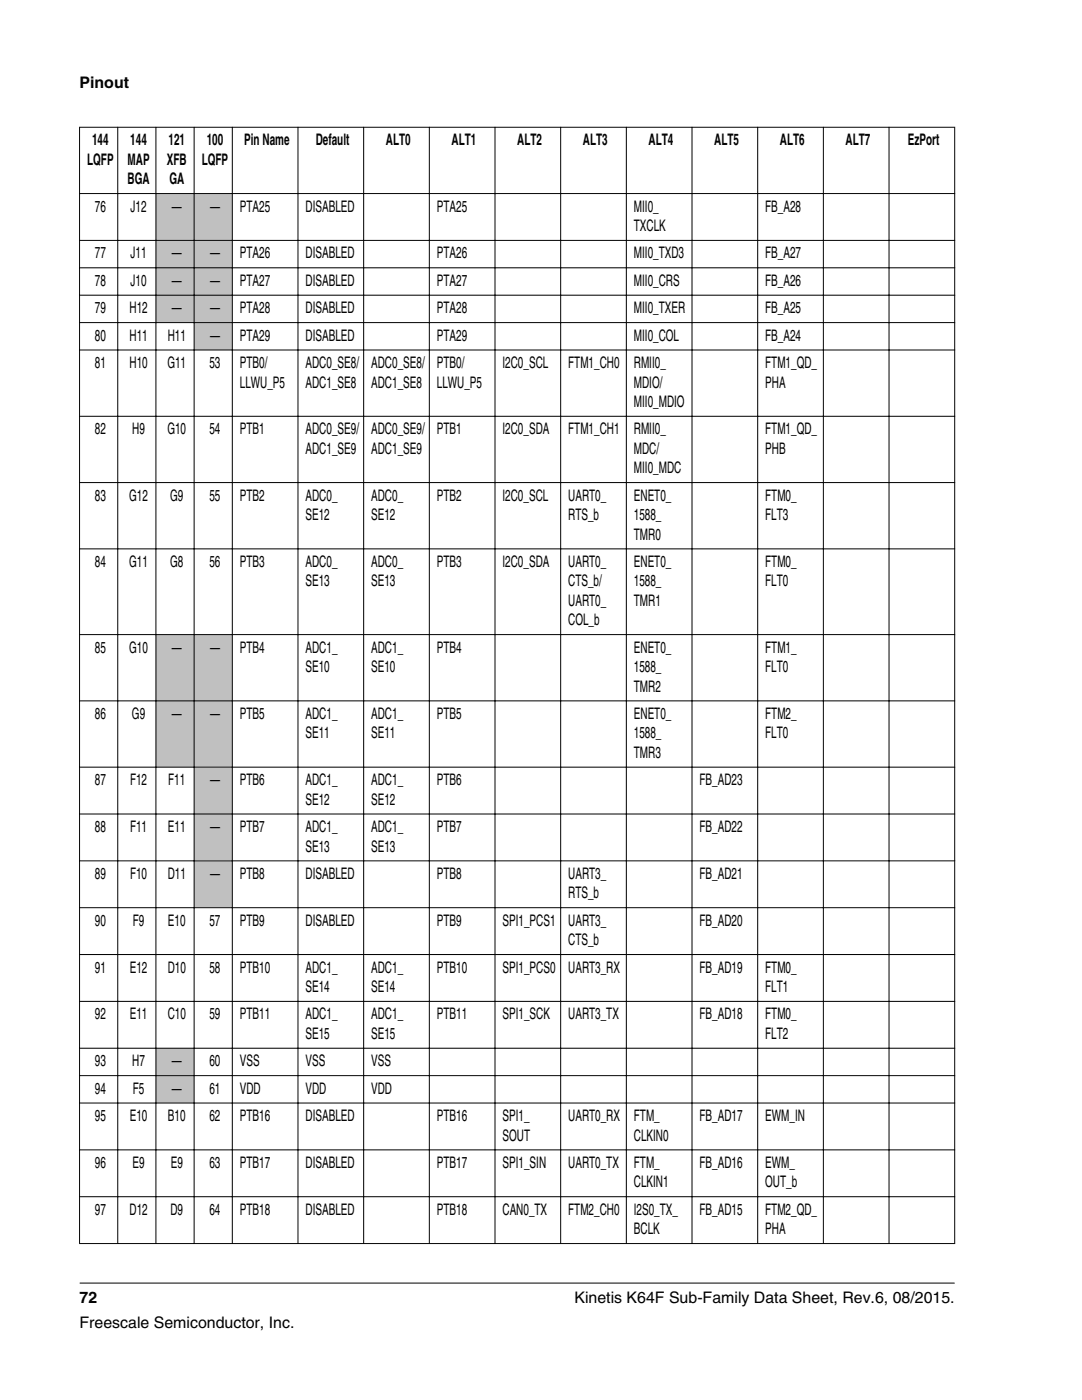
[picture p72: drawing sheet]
<svg xmlns="http://www.w3.org/2000/svg" width="216mm" height="279mm" viewBox="0 0 216 279" stroke-linecap="round" stroke-linejoin="round" font-family="sans-serif">
<defs><g id="words">
<g font-size="3.2">
<text x="15.9" y="17.5">Pinout</text>
<text x="18.4" y="29">144</text>
<text x="26" y="29">144</text>
<text x="33.6" y="29">121</text>
<text x="41.2" y="29">100</text>
<text x="48.7" y="29">Pin Name</text>
<text x="63" y="29">Default</text>
<text x="77" y="29">ALT0</text>
<text x="90.1" y="29">ALT1</text>
<text x="103.2" y="29">ALT2</text>
<text x="116.3" y="29">ALT3</text>
<text x="129.4" y="29">ALT4</text>
<text x="142.5" y="29">ALT5</text>
<text x="155.6" y="29">ALT6</text>
<text x="168.7" y="29">ALT7</text>
<text x="181.2" y="29">EzPort</text>
<text x="17.4" y="32.9">LQFP</text>
<text x="25.5" y="32.9">MAP</text>
<text x="33.3" y="32.9">XFB</text>
<text x="40.3" y="32.9">LQFP</text>
<text x="25.5" y="36.8">BGA</text>
<text x="33.8" y="36.8">GA</text>
<text x="18.9" y="42.2">76</text>
<text x="26.1" y="42.2">J12</text>
<text x="34.3" y="42.2">—</text>
<text x="41.9" y="42.2">—</text>
<text x="47.9" y="42.2">PTA25</text>
<text x="61" y="42.2">DISABLED</text>
<text x="87.2" y="42.2">PTA25</text>
<text x="126.5" y="42.2">MII0_</text>
<text x="126.5" y="46.1">TXCLK</text>
<text x="152.7" y="42.2">FB_A28</text>
<text x="18.9" y="51.6">77</text>
<text x="26.1" y="51.6">J11</text>
<text x="34.3" y="51.6">—</text>
<text x="41.9" y="51.6">—</text>
<text x="47.9" y="51.6">PTA26</text>
<text x="61" y="51.6">DISABLED</text>
<text x="87.2" y="51.6">PTA26</text>
<text x="126.5" y="51.6">MII0_TXD3</text>
<text x="152.7" y="51.6">FB_A27</text>
<text x="18.9" y="57.1">78</text>
<text x="26.1" y="57.1">J10</text>
<text x="34.3" y="57.1">—</text>
<text x="41.9" y="57.1">—</text>
<text x="47.9" y="57.1">PTA27</text>
<text x="61" y="57.1">DISABLED</text>
<text x="87.2" y="57.1">PTA27</text>
<text x="126.5" y="57.1">MII0_CRS</text>
<text x="152.7" y="57.1">FB_A26</text>
<text x="18.9" y="62.5">79</text>
<text x="25.8" y="62.5">H12</text>
<text x="34.3" y="62.5">—</text>
<text x="41.9" y="62.5">—</text>
<text x="47.9" y="62.5">PTA28</text>
<text x="61" y="62.5">DISABLED</text>
<text x="87.2" y="62.5">PTA28</text>
<text x="126.5" y="62.5">MII0_TXER</text>
<text x="152.7" y="62.5">FB_A25</text>
<text x="18.9" y="68">80</text>
<text x="25.8" y="68">H11</text>
<text x="33.5" y="68">H11</text>
<text x="41.9" y="68">—</text>
<text x="47.9" y="68">PTA29</text>
<text x="61" y="68">DISABLED</text>
<text x="87.2" y="68">PTA29</text>
<text x="126.5" y="68">MII0_COL</text>
<text x="152.7" y="68">FB_A24</text>
<text x="18.9" y="73.5">81</text>
<text x="25.8" y="73.5">H10</text>
<text x="33.4" y="73.5">G11</text>
<text x="41.8" y="73.5">53</text>
<text x="47.9" y="73.5">PTB0/</text>
<text x="47.9" y="77.3">LLWU_P5</text>
<text x="61" y="73.5">ADC0_SE8/</text>
<text x="61" y="77.3">ADC1_SE8</text>
<text x="74.1" y="73.5">ADC0_SE8/</text>
<text x="74.1" y="77.3">ADC1_SE8</text>
<text x="87.2" y="73.5">PTB0/</text>
<text x="87.2" y="77.3">LLWU_P5</text>
<text x="100.3" y="73.5">I2C0_SCL</text>
<text x="113.4" y="73.5">FTM1_CH0</text>
<text x="126.5" y="73.5">RMII0_</text>
<text x="126.5" y="77.3">MDIO/</text>
<text x="152.7" y="73.5">FTM1_QD_</text>
<text x="152.7" y="77.3">PHA</text>
<text x="126.5" y="81.2">MII0_MDIO</text>
<text x="18.9" y="86.7">82</text>
<text x="26.4" y="86.7">H9</text>
<text x="33.4" y="86.7">G10</text>
<text x="41.8" y="86.7">54</text>
<text x="47.9" y="86.7">PTB1</text>
<text x="61" y="86.7">ADC0_SE9/</text>
<text x="74.1" y="86.7">ADC0_SE9/</text>
<text x="87.2" y="86.7">PTB1</text>
<text x="100.3" y="86.7">I2C0_SDA</text>
<text x="113.4" y="86.7">FTM1_CH1</text>
<text x="126.5" y="86.7">RMII0_</text>
<text x="152.7" y="86.7">FTM1_QD_</text>
<text x="61" y="90.6">ADC1_SE9</text>
<text x="74.1" y="90.6">ADC1_SE9</text>
<text x="126.5" y="90.6">MDC/</text>
<text x="126.5" y="94.4">MII0_MDC</text>
<text x="152.7" y="90.6">PHB</text>
<text x="18.9" y="99.9">83</text>
<text x="25.8" y="99.9">G12</text>
<text x="34" y="99.9">G9</text>
<text x="41.8" y="99.9">55</text>
<text x="47.9" y="99.9">PTB2</text>
<text x="61" y="99.9">ADC0_</text>
<text x="74.1" y="99.9">ADC0_</text>
<text x="87.2" y="99.9">PTB2</text>
<text x="100.3" y="99.9">I2C0_SCL</text>
<text x="113.4" y="99.9">UART0_</text>
<text x="126.5" y="99.9">ENET0_</text>
<text x="152.7" y="99.9">FTM0_</text>
<text x="61" y="103.8">SE12</text>
<text x="74.1" y="103.8">SE12</text>
<text x="113.4" y="103.8">RTS_b</text>
<text x="126.5" y="103.8">1588_</text>
<text x="126.5" y="107.7">TMR0</text>
<text x="152.7" y="103.8">FLT3</text>
<text x="18.9" y="113.1">84</text>
<text x="25.8" y="113.1">G11</text>
<text x="34" y="113.1">G8</text>
<text x="41.8" y="113.1">56</text>
<text x="47.9" y="113.1">PTB3</text>
<text x="61" y="113.1">ADC0_</text>
<text x="74.1" y="113.1">ADC0_</text>
<text x="87.2" y="113.1">PTB3</text>
<text x="100.3" y="113.1">I2C0_SDA</text>
<text x="113.4" y="113.1">UART0_</text>
<text x="126.5" y="113.1">ENET0_</text>
<text x="152.7" y="113.1">FTM0_</text>
<text x="61" y="117">SE13</text>
<text x="74.1" y="117">SE13</text>
<text x="113.4" y="117">CTS_b/</text>
<text x="126.5" y="117">1588_</text>
<text x="152.7" y="117">FLT0</text>
<text x="113.4" y="120.9">UART0_</text>
<text x="113.4" y="124.8">COL_b</text>
<text x="126.5" y="120.9">TMR1</text>
<text x="18.9" y="130.3">85</text>
<text x="25.8" y="130.3">G10</text>
<text x="34.3" y="130.3">—</text>
<text x="41.9" y="130.3">—</text>
<text x="47.9" y="130.3">PTB4</text>
<text x="61" y="130.3">ADC1_</text>
<text x="74.1" y="130.3">ADC1_</text>
<text x="87.2" y="130.3">PTB4</text>
<text x="126.5" y="130.3">ENET0_</text>
<text x="152.7" y="130.3">FTM1_</text>
<text x="61" y="134.1">SE10</text>
<text x="74.1" y="134.1">SE10</text>
<text x="126.5" y="134.1">1588_</text>
<text x="152.7" y="134.1">FLT0</text>
<text x="18.9" y="143.5">86</text>
<text x="26.3" y="143.5">G9</text>
<text x="34.3" y="143.5">—</text>
<text x="41.9" y="143.5">—</text>
<text x="47.9" y="143.5">PTB5</text>
<text x="61" y="143.5">ADC1_</text>
<text x="74.1" y="143.5">ADC1_</text>
<text x="87.2" y="143.5">PTB5</text>
<text x="126.5" y="138">TMR2</text>
<text x="126.5" y="143.5">ENET0_</text>
<text x="152.7" y="143.5">FTM2_</text>
<text x="61" y="147.4">SE11</text>
<text x="74.1" y="147.4">SE11</text>
<text x="126.5" y="147.4">1588_</text>
<text x="152.7" y="147.4">FLT0</text>
<text x="126.5" y="151.2">TMR3</text>
<text x="18.9" y="156.7">87</text>
<text x="25.9" y="156.7">F12</text>
<text x="33.6" y="156.7">F11</text>
<text x="41.9" y="156.7">—</text>
<text x="47.9" y="156.7">PTB6</text>
<text x="61" y="156.7">ADC1_</text>
<text x="61" y="160.6">SE12</text>
<text x="74.1" y="156.7">ADC1_</text>
<text x="74.1" y="160.6">SE12</text>
<text x="87.2" y="156.7">PTB6</text>
<text x="139.6" y="156.7">FB_AD23</text>
<text x="18.9" y="166.1">88</text>
<text x="25.9" y="166.1">F11</text>
<text x="33.5" y="166.1">E11</text>
<text x="41.9" y="166.1">—</text>
<text x="47.9" y="166.1">PTB7</text>
<text x="61" y="166.1">ADC1_</text>
<text x="74.1" y="166.1">ADC1_</text>
<text x="87.2" y="166.1">PTB7</text>
<text x="139.6" y="166.1">FB_AD22</text>
<text x="61" y="169.9">SE13</text>
<text x="74.1" y="169.9">SE13</text>
<text x="18.9" y="175.4">89</text>
<text x="25.9" y="175.4">F10</text>
<text x="33.5" y="175.4">D11</text>
<text x="41.9" y="175.4">—</text>
<text x="47.9" y="175.4">PTB8</text>
<text x="61" y="175.4">DISABLED</text>
<text x="87.2" y="175.4">PTB8</text>
<text x="113.4" y="175.4">UART3_</text>
<text x="113.4" y="179.3">RTS_b</text>
<text x="139.6" y="175.4">FB_AD21</text>
<text x="18.9" y="184.8">90</text>
<text x="26.5" y="184.8">F9</text>
<text x="33.5" y="184.8">E10</text>
<text x="41.8" y="184.8">57</text>
<text x="47.9" y="184.8">PTB9</text>
<text x="61" y="184.8">DISABLED</text>
<text x="87.2" y="184.8">PTB9</text>
<text x="100.3" y="184.8">SPI1_PCS1</text>
<text x="113.4" y="184.8">UART3_</text>
<text x="139.6" y="184.8">FB_AD20</text>
<text x="113.4" y="188.6">CTS_b</text>
<text x="18.9" y="194.1">91</text>
<text x="25.9" y="194.1">E12</text>
<text x="33.5" y="194.1">D10</text>
<text x="41.8" y="194.1">58</text>
<text x="47.9" y="194.1">PTB10</text>
<text x="61" y="194.1">ADC1_</text>
<text x="61" y="198">SE14</text>
<text x="74.1" y="194.1">ADC1_</text>
<text x="74.1" y="198">SE14</text>
<text x="87.2" y="194.1">PTB10</text>
<text x="100.3" y="194.1">SPI1_PCS0</text>
<text x="113.4" y="194.1">UART3_RX</text>
<text x="139.6" y="194.1">FB_AD19</text>
<text x="152.7" y="194.1">FTM0_</text>
<text x="152.7" y="198">FLT1</text>
<text x="18.9" y="203.5">92</text>
<text x="25.9" y="203.5">E11</text>
<text x="33.5" y="203.5">C10</text>
<text x="41.8" y="203.5">59</text>
<text x="47.9" y="203.5">PTB11</text>
<text x="61" y="203.5">ADC1_</text>
<text x="74.1" y="203.5">ADC1_</text>
<text x="87.2" y="203.5">PTB11</text>
<text x="100.3" y="203.5">SPI1_SCK</text>
<text x="113.4" y="203.5">UART3_TX</text>
<text x="139.6" y="203.5">FB_AD18</text>
<text x="152.7" y="203.5">FTM0_</text>
<text x="61" y="207.3">SE15</text>
<text x="74.1" y="207.3">SE15</text>
<text x="152.7" y="207.3">FLT2</text>
<text x="18.9" y="212.8">93</text>
<text x="26.4" y="212.8">H7</text>
<text x="34.3" y="212.8">—</text>
<text x="41.8" y="212.8">60</text>
<text x="47.9" y="212.8">VSS</text>
<text x="61" y="212.8">VSS</text>
<text x="74.1" y="212.8">VSS</text>
<text x="18.9" y="218.3">94</text>
<text x="26.5" y="218.3">F5</text>
<text x="34.3" y="218.3">—</text>
<text x="41.8" y="218.3">61</text>
<text x="47.9" y="218.3">VDD</text>
<text x="61" y="218.3">VDD</text>
<text x="74.1" y="218.3">VDD</text>
<text x="18.9" y="223.7">95</text>
<text x="25.9" y="223.7">E10</text>
<text x="33.5" y="223.7">B10</text>
<text x="41.8" y="223.7">62</text>
<text x="47.9" y="223.7">PTB16</text>
<text x="61" y="223.7">DISABLED</text>
<text x="87.2" y="223.7">PTB16</text>
<text x="100.3" y="223.7">SPI1_</text>
<text x="100.3" y="227.6">SOUT</text>
<text x="113.4" y="223.7">UART0_RX</text>
<text x="126.5" y="223.7">FTM_</text>
<text x="126.5" y="227.6">CLKIN0</text>
<text x="139.6" y="223.7">FB_AD17</text>
<text x="152.7" y="223.7">EWM_IN</text>
<text x="18.9" y="233.1">96</text>
<text x="26.4" y="233.1">E9</text>
<text x="34.1" y="233.1">E9</text>
<text x="41.8" y="233.1">63</text>
<text x="47.9" y="233.1">PTB17</text>
<text x="61" y="233.1">DISABLED</text>
<text x="87.2" y="233.1">PTB17</text>
<text x="100.3" y="233.1">SPI1_SIN</text>
<text x="113.4" y="233.1">UART0_TX</text>
<text x="126.5" y="233.1">FTM_</text>
<text x="139.6" y="233.1">FB_AD16</text>
<text x="152.7" y="233.1">EWM_</text>
<text x="126.5" y="237">CLKIN1</text>
<text x="152.7" y="237">OUT_b</text>
<text x="18.9" y="242.4">97</text>
<text x="25.8" y="242.4">D12</text>
<text x="34" y="242.4">D9</text>
<text x="41.8" y="242.4">64</text>
<text x="47.9" y="242.4">PTB18</text>
<text x="61" y="242.4">DISABLED</text>
<text x="87.2" y="242.4">PTB18</text>
<text x="100.3" y="242.4">CAN0_TX</text>
<text x="113.4" y="242.4">FTM2_CH0</text>
<text x="126.5" y="242.4">I2S0_TX_</text>
<text x="139.6" y="242.4">FB_AD15</text>
<text x="152.7" y="242.4">FTM2_QD_</text>
<text x="126.5" y="246.3">BCLK</text>
<text x="152.7" y="246.3">PHA</text>
<text x="15.9" y="260">72</text>
<text x="114.6" y="260">Kinetis K64F Sub-Family Data Sheet, Rev.6, 08/2015.</text>
<text x="15.9" y="265">Freescale Semiconductor, Inc.</text>
</g>
</g></defs>
<g fill="#c0c0c0">
<path d="M31.2 38.7h7.4v9.2h-7.4z" fill-rule="evenodd"/>
<path d="M38.8 38.7h7.5v9.2h-7.5z" fill-rule="evenodd"/>
<path d="M31.2 48.1h7.4v5.3h-7.4z" fill-rule="evenodd"/>
<path d="M38.8 48.1h7.5v5.3h-7.5z" fill-rule="evenodd"/>
<path d="M31.2 53.5h7.4v5.3h-7.4z" fill-rule="evenodd"/>
<path d="M38.8 53.5h7.5v5.3h-7.5z" fill-rule="evenodd"/>
<path d="M31.2 59h7.4v5.3h-7.4z" fill-rule="evenodd"/>
<path d="M38.8 59h7.5v5.3h-7.5z" fill-rule="evenodd"/>
<path d="M38.8 64.5h7.5v5.3h-7.5z" fill-rule="evenodd"/>
<path d="M31.2 126.7h7.4v13.1h-7.4z" fill-rule="evenodd"/>
<path d="M38.8 126.7h7.5v13.1h-7.5z" fill-rule="evenodd"/>
<path d="M31.2 140h7.4v13h-7.4z" fill-rule="evenodd"/>
<path d="M38.8 140h7.5v13h-7.5z" fill-rule="evenodd"/>
<path d="M38.8 153.2h7.5v9.2h-7.5z" fill-rule="evenodd"/>
<path d="M38.8 162.5h7.5v9.2h-7.5z" fill-rule="evenodd"/>
<path d="M38.8 171.9h7.5v9.2h-7.5z" fill-rule="evenodd"/>
<path d="M31.2 209.3h7.4v5.3h-7.4z" fill-rule="evenodd"/>
<path d="M31.2 214.8h7.4v5.2h-7.4z" fill-rule="evenodd"/>
</g>
<g fill="none" stroke="#000" stroke-width=".2">
<path d="M15.8 25.4h174.8M15.8 38.6h174.8M15.9 25.3v223M23.5 25.3v223M31.1 25.3v223M38.7 25.3v223M46.4 25.3v223M59.5 25.3v223M72.6 25.3v223M85.7 25.3v223M98.8 25.3v223M111.9 25.3v223"/>
<path d="M125 25.3v223M138.1 25.3v223M151.2 25.3v223M164.3 25.3v223M177.4 25.3v223M190.5 25.3v223M15.8 48h174.8M15.8 53.4h174.8M15.8 58.9h174.8M15.8 64.4h174.8M15.8 69.8h174.8M15.8 83.1h174.8"/>
<path d="M15.8 96.3h174.8M15.8 109.5h174.8M15.8 126.6h174.8M15.8 139.9h174.8M15.8 153.1h174.8M15.8 162.5h174.8M15.8 171.8h174.8M15.8 181.2h174.8M15.8 190.5h174.8M15.8 199.8h174.8M15.8 209.2h174.8M15.8 214.7h174.8"/>
<path d="M15.8 220.1h174.8M15.8 229.5h174.8M15.8 238.8h174.8M15.8 248.2h174.8M15.9 256.1h174.6"/>
</g>
<use href="#words"/>
</svg>
